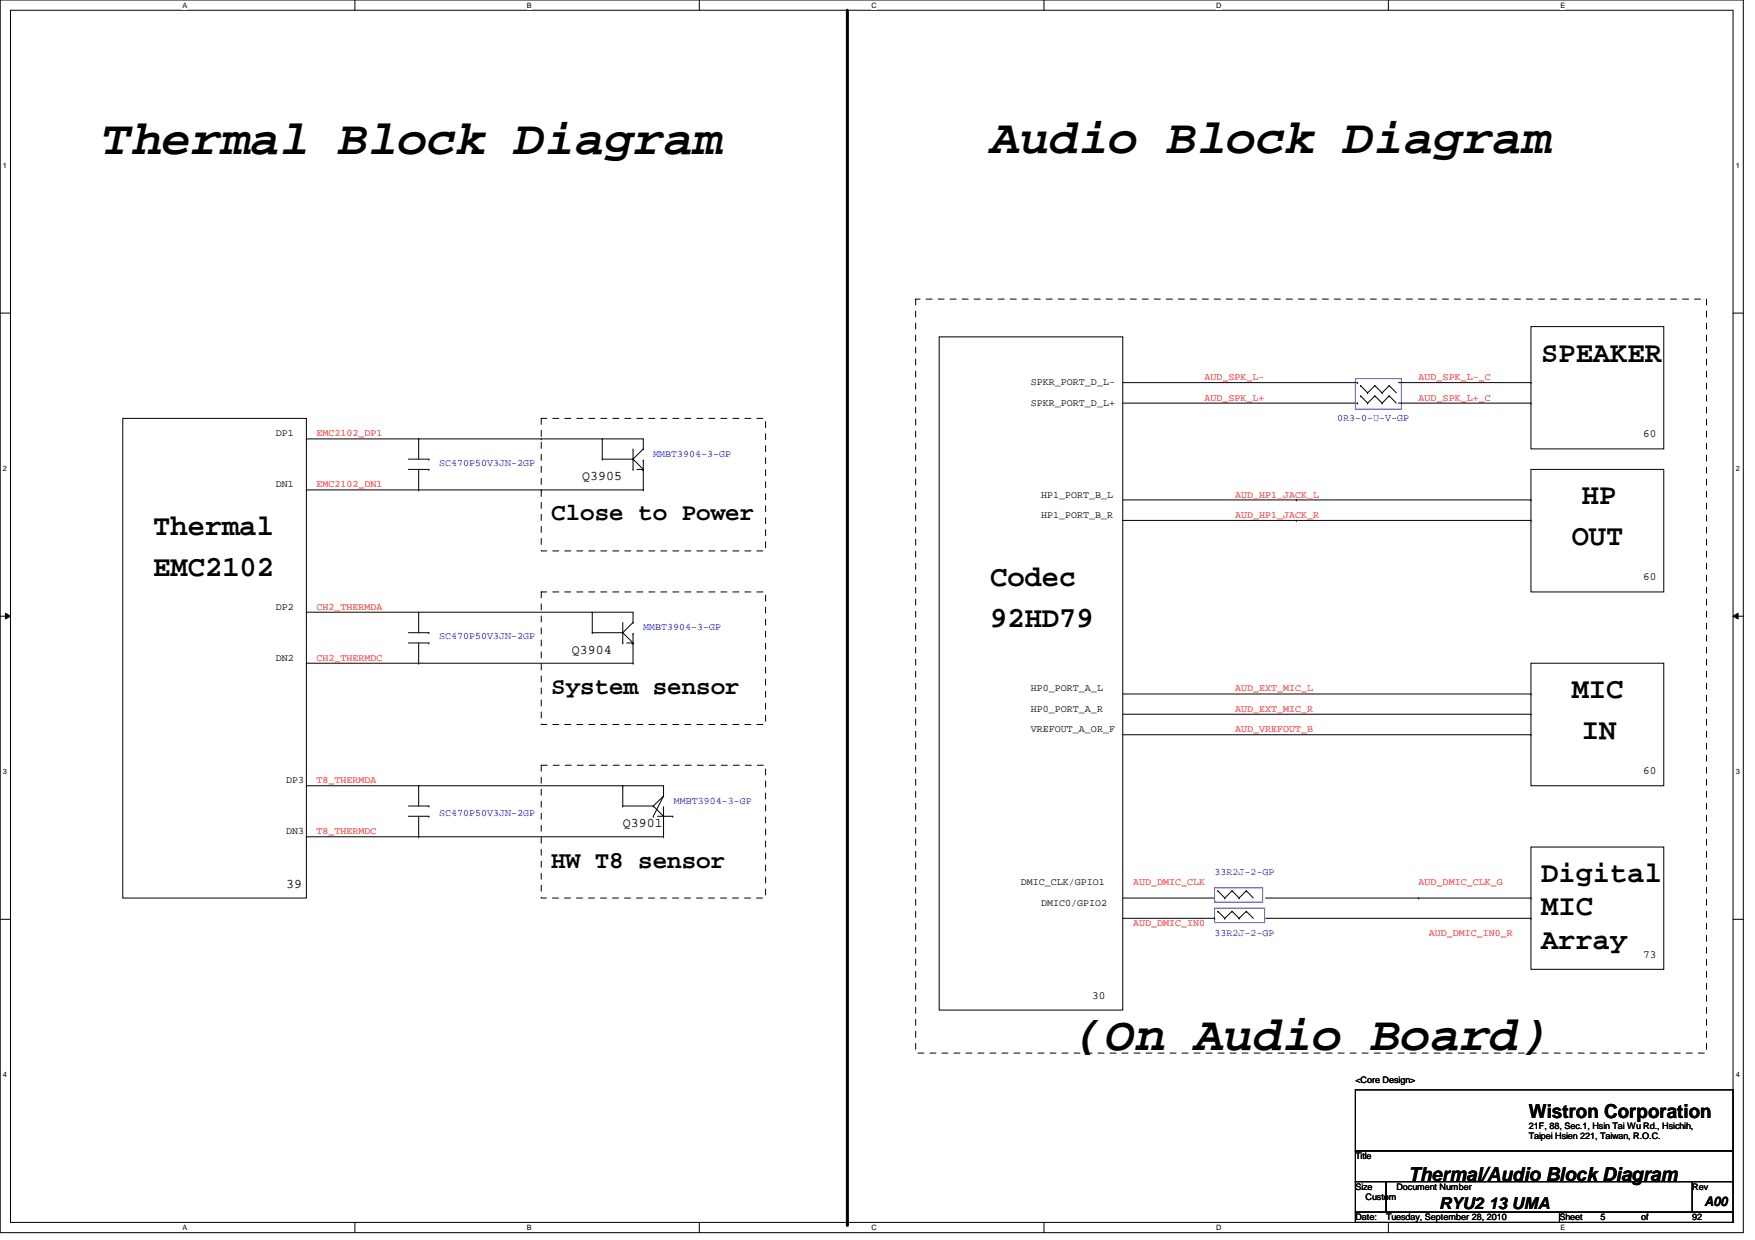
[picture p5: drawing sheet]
<svg xmlns="http://www.w3.org/2000/svg" width="297mm" height="210mm" viewBox="0 0 297 210" stroke-linecap="round" stroke-linejoin="round" font-family="sans-serif">
<defs><g id="words">
<g font-size="8.3">
<text x="17.3" y="26">Thermal Block Diagram</text>
<text x="167.6" y="25.8">Audio Block Diagram</text>
<text x="182.1" y="177.8">(On Audio Board)</text>
</g>
<g font-size="5">
<text x="260.9" y="61.2">SPEAKER</text>
<text x="267.8" y="85.4">HP</text>
<text x="25.9" y="90.6">Thermal</text>
<text x="266" y="92.3">OUT</text>
<text x="25.9" y="97.5">EMC2102</text>
<text x="167.6" y="99.2">Codec</text>
<text x="167.6" y="106.1">92HD79</text>
<text x="266" y="118.2">MIC</text>
<text x="267.8" y="125.1">IN</text>
<text x="260.9" y="149.3">Digital</text>
<text x="260.9" y="154.9">MIC</text>
<text x="260.9" y="160.6">Array</text>
</g>
<g font-size="4.1">
<text x="93.3" y="88.1">Close to Power</text>
<text x="93.3" y="117.5">System sensor</text>
<text x="93.3" y="146.9">HW T8 sensor</text>
</g>
<g font-size="3.3">
<text x="258.8" y="189.2">Wistron Corporation</text>
<text x="238.4" y="199.9">Thermal/Audio Block Diagram</text>
</g>
<text font-size="2.8" x="243.6" y="204.6">RYU2 13 UMA</text>
<g font-size="2.2">
<text x="98.5" y="81.3">Q3905</text>
<text x="96.8" y="110.7">Q3904</text>
<text x="105.4" y="140">Q3901</text>
<text x="48.4" y="150.4">39</text>
<text x="288.5" y="204.1">A00</text>
</g>
<g font-size="1.9">
<text x="278.1" y="74">60</text>
<text x="278.1" y="98.2">60</text>
<text x="278.1" y="131">60</text>
<text x="278.1" y="162.1">73</text>
<text x="184.9" y="169">30</text>
</g>
<g font-size="1.7">
<text x="174.5" y="65.2">SPKR_PORT_D_L-</text>
<text x="174.5" y="68.7">SPKR_PORT_D_L+</text>
<text x="46.7" y="73.9">DP1</text>
<text x="46.7" y="82.5">DN1</text>
<text x="176.2" y="87.7">HP1_PORT_B_R</text>
<text x="176.2" y="84.2">HP1_PORT_B_L</text>
<text x="46.7" y="103.2">DP2</text>
<text x="46.7" y="111.8">DN2</text>
<text x="174.5" y="117.1">HP0_PORT_A_L</text>
<text x="174.5" y="124">VREFOUT_A_OR_F</text>
<text x="174.5" y="120.5">HP0_PORT_A_R</text>
<text x="48.4" y="132.6">DP3</text>
<text x="48.4" y="141.2">DN3</text>
<text x="172.8" y="149.9">DMIC_CLK/GPIO1</text>
<text x="176.2" y="153.3">DMIC0/GPIO2</text>
</g>
<g font-size="1.7" fill="#f00">
<text x="203.9" y="64.3">AUD_SPK_L-</text>
<text x="240.1" y="64.3">AUD_SPK_L-_C</text>
<text x="203.9" y="67.8">AUD_SPK_L+</text>
<text x="240.1" y="67.8">AUD_SPK_L+_C</text>
<text x="53.6" y="73.9">EMC2102_DP1</text>
<text x="53.6" y="82.5">EMC2102_DN1</text>
<text x="209" y="84.2">AUD_HP1_JACK_L</text>
<text x="209" y="87.7">AUD_HP1_JACK_R</text>
<text x="53.6" y="103.2">CH2_THERMDA</text>
<text x="53.6" y="111.8">CH2_THERMDC</text>
<text x="209" y="117.1">AUD_EXT_MIC_L</text>
<text x="209" y="120.5">AUD_EXT_MIC_R</text>
<text x="209" y="124">AUD_VREFOUT_B</text>
<text x="53.6" y="132.6">T8_THERMDA</text>
<text x="53.6" y="141.2">T8_THERMDC</text>
<text x="191.8" y="149.9">AUD_DMIC_CLK</text>
<text x="240.1" y="149.9">AUD_DMIC_CLK_G</text>
<text x="191.8" y="156.8">AUD_DMIC_IN0</text>
<text x="241.8" y="158.5">AUD_DMIC_IN0_R</text>
</g>
<g font-size="1.7" fill="#00f">
<text x="226.3" y="71.3">0R3-0-U-V-GP</text>
<text x="110.6" y="77.3">MMBT3904-3-GP</text>
<text x="74.3" y="78.9">SC470P50V3JN-2GP</text>
<text x="108.9" y="106.7">MMBT3904-3-GP</text>
<text x="74.3" y="108.2">SC470P50V3JN-2GP</text>
<text x="114" y="136.1">MMBT3904-3-GP</text>
<text x="74.3" y="138.1">SC470P50V3JN-2GP</text>
<text x="205.6" y="148.1">33R2J-2-GP</text>
<text x="205.6" y="158.5">33R2J-2-GP</text>
</g>
<g font-size="1.5">
<text x="229.4" y="183.3">&lt;Core Design&gt;</text>
<text x="258.8" y="191.1">21F, 88, Sec.1, Hsin Tai Wu Rd., Hsichih,</text>
<text x="229.4" y="196.2">Title</text>
<text x="258.8" y="192.8">Taipei Hsien 221, Taiwan, R.O.C.</text>
<text x="229.4" y="201.4">Size</text>
<text x="231.1" y="203.2">Custom</text>
<text x="236.3" y="201.4">Document Number</text>
<text x="286.4" y="201.4">Rev</text>
<text x="229.4" y="206.6">Date:</text>
<text x="234.6" y="206.6">Tuesday, September 28, 2010</text>
<text x="263.9" y="206.6">Sheet</text>
<text x="270.9" y="206.6">5</text>
<text x="277.8" y="206.6">of</text>
<text x="286.4" y="206.6">92</text>
</g>
<g font-size="1.3">
<text x="30.9" y="1.4">A</text>
<text x="89.2" y="1.4">B</text>
<text x="147.5" y="1.4">C</text>
<text x="205.8" y="1.4">D</text>
<text x="264.1" y="1.4">E</text>
<text x=".5" y="28.5">1</text>
<text x="293.8" y="28.5">1</text>
<text x=".5" y="79.8">2</text>
<text x="293.8" y="79.8">2</text>
<text x=".5" y="131.1">3</text>
<text x="293.8" y="131.1">3</text>
<text x=".5" y="182.4">4</text>
<text x="293.8" y="182.4">4</text>
<text x="30.9" y="208.3">A</text>
<text x="89.2" y="208.3">B</text>
<text x="147.5" y="208.3">C</text>
<text x="205.8" y="208.3">D</text>
<text x="264.1" y="208.3">E</text>
</g>
</g></defs>
<path d="M0 0h295.1v208.7h-295.1zM1.8 1.7h291.5v205.2h-291.5z" fill="none" stroke="#000" stroke-width=".17"/>
<g fill="#fff">
<path d="M30.9 .2h.8v1.4h-.8z"/>
<path d="M30.9 207.1h.8v1.4h-.8z"/>
</g>
<path d="M60.1 0v1.7M60.1 206.9v1.8" fill="none" stroke="#000" stroke-width=".17"/>
<g fill="#fff">
<path d="M89.2 .2h.8v1.4h-.8z"/>
<path d="M89.2 207.1h.8v1.4h-.8z"/>
</g>
<path d="M118.4 0v1.7M118.4 206.9v1.8" fill="none" stroke="#000" stroke-width=".17"/>
<g fill="#fff">
<path d="M147.5 .2h.9v1.4h-.9z"/>
<path d="M147.5 207.1h.9v1.4h-.9z"/>
</g>
<path d="M176.7 0v1.7M176.7 206.9v1.8" fill="none" stroke="#000" stroke-width=".17"/>
<g fill="#fff">
<path d="M205.8 .2h.9v1.4h-.9z"/>
<path d="M205.8 207.1h.9v1.4h-.9z"/>
</g>
<path d="M235 0v1.7M235 206.9v1.8" fill="none" stroke="#000" stroke-width=".17"/>
<g fill="#fff">
<path d="M264.1 .2h.8v1.4h-.8z"/>
<path d="M264.1 207.1h.8v1.4h-.8z"/>
<path d="M.5 27.3h.7v1.4h-.7z"/>
<path d="M293.8 27.3h.7v1.4h-.7z"/>
<path d="M.5 78.6h.7v1.4h-.7z"/>
<path d="M293.8 78.6h.7v1.4h-.7z"/>
</g>
<path d="M0 53h1.8M293.3 53h1.8" fill="none" stroke="#000" stroke-width=".17"/>
<g fill="#fff">
<path d="M.5 129.9h.7v1.4h-.7z"/>
<path d="M293.8 129.9h.7v1.4h-.7z"/>
</g>
<path d="M0 104.3h1.8M.9 103.8l.9 .5-.9 .5zM293.3 104.3l.9-.5v1zM293.3 104.3h1.8" fill="none" stroke="#000" stroke-width=".17"/>
<path d="M.9 103.8l.9 .5-.9 .5zM293.3 104.3l.9-.5v1z" fill="#000"/>
<g fill="#fff">
<path d="M.5 181.2h.7v1.4h-.7z"/>
<path d="M293.8 181.2h.7v1.4h-.7z"/>
</g>
<g fill="none" stroke="#000" stroke-width=".17">
<path d="M159 57h31v114h-31zM259.1 55.3h22.5v20.7h-22.5zM20.8 70.8h31.1v81.2h-31.1zM51.9 74.3h.1M51.9 74.3h57v1.7M69.1 79.5h3.5M69.1 77.7h3.5M70.9 74.3h.1M70.9 74.3v3.4M70.9 79.5v3.4M72.6 79.5h.1M72.6 77.7h.1"/>
<path d="M91.6 74.3h.1M101.9 77.7h.1M101.9 74.3h.1M101.9 77.7h5.2M101.9 74.3v3.4M107.1 77.7h.1M107.1 79.5h.1M107.1 77.7l1.8 1.8M107.1 76v3.5M107.8 79.5h.9M108.7 79.5h.1M108.9 76h.1"/>
<path d="M108.9 79.5h.1M108.9 77.9h.1M108.9 77.9v5M108.9 76l-1.8 1.7M190 64.8h39.8M190 68.2h39.8M229.8 64.8h.1M229.8 68.2h.1M230.3 65.3h.1M230.3 67h.1M230.3 65.3l1.2 1.2M230.3 67l1.2 1.2"/>
<path d="M231.5 66.5h.1M231.5 68.2h.1M232.7 65.3h.1M232.7 67h.1M232.7 65.3l1.2 1.2M232.7 65.3l-1.2 1.2M232.7 67l1.2 1.2M232.7 67l-1.2 1.2M233.9 66.5h.1M233.9 68.2h.1M235.1 65.3h.1M235.1 67h.1"/>
<path d="M235.1 65.3l1.2 1.2M235.1 65.3l-1.2 1.2M235.1 67l1.2 1.2M235.1 67l-1.2 1.2M236.7 64.8h22.4M236.7 68.2h22.4M259.1 79.5h22.5v20.7h-22.5zM259.1 68.2h.1M259.1 64.8h.1M51.9 82.9h.1M51.9 82.9h57M70.9 82.9h.1"/>
<path d="M91.6 82.9h.1M108.9 82.9h.1M190 84.6h69.1M190 88.1h69.1M219.4 84.6h.1M219.4 88.1h.1M259.1 88.1h.1M259.1 84.6h.1M51.9 103.6h.1M51.9 112.3h.1M51.9 103.6h55.2v1.8M51.9 112.3h55.2"/>
<path d="M69.1 107.1h3.5M69.1 108.8h3.5M70.9 103.6h.1M70.9 112.3h.1M70.9 103.6v3.5M70.9 108.8v3.5M72.6 108.8h.1M72.6 107.1h.1M100.2 107.1h.1M100.2 103.6h.1M100.2 107.1h5.2M100.2 103.6v3.5"/>
<path d="M105.4 107.1h.1M105.4 108.8h.1M105.4 105.4v3.4M105.4 107.1l1.7 1.7M106.1 108.8h.9M107 108.8h.1M107.1 105.4h.1M107.1 108.8h.1M107.1 112.3h.1M107.1 107.3h.1M107.1 107.3v5M107.1 105.4l-1.7 1.7"/>
<path d="M190 117.5h69.1M259.1 112.3h22.5v20.7h-22.5zM259.1 117.5h.1M51.9 133h.1M51.9 133h60.4v1.7M69.1 138.2h3.5M69.1 136.4h3.5M70.9 133h.1M70.9 133v3.4M70.9 138.2v3.4M72.6 138.2h.1M72.6 136.4h.1"/>
<path d="M105.4 136.4h.1M105.4 133h.1M105.4 136.4h5.2M105.4 133v3.4M110.6 136.4h.1M110.6 138.2h.1M110.6 136.4l1.7 1.8M111.3 138.2h2.6M112.3 134.7h.1M112.3 138.2h.1M112.3 136.6h.1M112.3 136.6v5"/>
<path d="M112.3 134.7l-1.7 1.7M112.3 134.7l-1.7 3.5M113.9 138.2h.1M190 120.9h69.1M190 124.4h69.1M259.1 120.9h.1M259.1 124.4h.1M0 155.6h1.8M51.9 141.6h.1M51.9 141.6h60.4M70.9 141.6h.1M112.3 141.6h.1"/>
<path d="M190 152h15.6M190 155.4h15.6M205.6 152h.1M205.6 155.4h.1M206.1 154.3h.1M206.1 150.8h.1M206.1 154.3l1.2 1.1M206.1 150.8l1.2 1.2M207.3 155.4h.1M207.3 152h.1M208.5 154.3h.1M208.5 150.8h.1"/>
<path d="M208.5 154.3l1.2 1.1M208.5 154.3l-1.2 1.1M208.5 150.8l1.2 1.2M208.5 150.8l-1.2 1.2M209.7 155.4h.1M209.7 152h.1M210.9 154.3h.1M210.9 150.8h.1M210.9 154.3l1.2 1.1M210.9 154.3l-1.2 1.1M210.9 150.8l1.2 1.2M210.9 150.8l-1.2 1.2"/>
<path d="M214.2 152h44.9M214.2 155.4h44.9M240.1 152h.1M259.1 143.4h22.5v20.7h-22.5zM259.1 152h.1M259.1 155.4h.1M293.3 155.6h1.8M229.4 184.5h63.9v10.3h-63.9zM229.4 194.8h63.9v5.2h-63.9zM229.4 200h5.2v5.2h-5.2zM229.4 205.2h34.5v1.7h-34.5zM234.6 200h51.8v5.2h-51.8z"/>
<path d="M263.9 205.2h29.4v1.7h-29.4zM286.4 200h6.9v5.2h-6.9z"/>
</g>
<path d="M155 50.6h133.8v127.7h-133.8zM91.6 70.8h38v22.5h-38zM91.6 100.2h38v22.4h-38zM91.6 129.5h38v22.5h-38z" fill="none" stroke="#000" stroke-width=".17" stroke-dasharray="1 1 1 1 1 1 1 1"/>
<path d="M143.4 1.7v205.6" fill="none" stroke="#000" stroke-width=".51"/>
<circle cx="143.4" cy="207.3" r=".25" fill="#000"/>
<path d="M229.4 64.1h7.8v5.2h-7.8zM205.6 153.7h8.4v2.5h-8.4zM205.6 150.3h8.1v2.4h-8.1z" fill="none" stroke="#00f" stroke-width=".17"/>
<use href="#words"/>
</svg>
